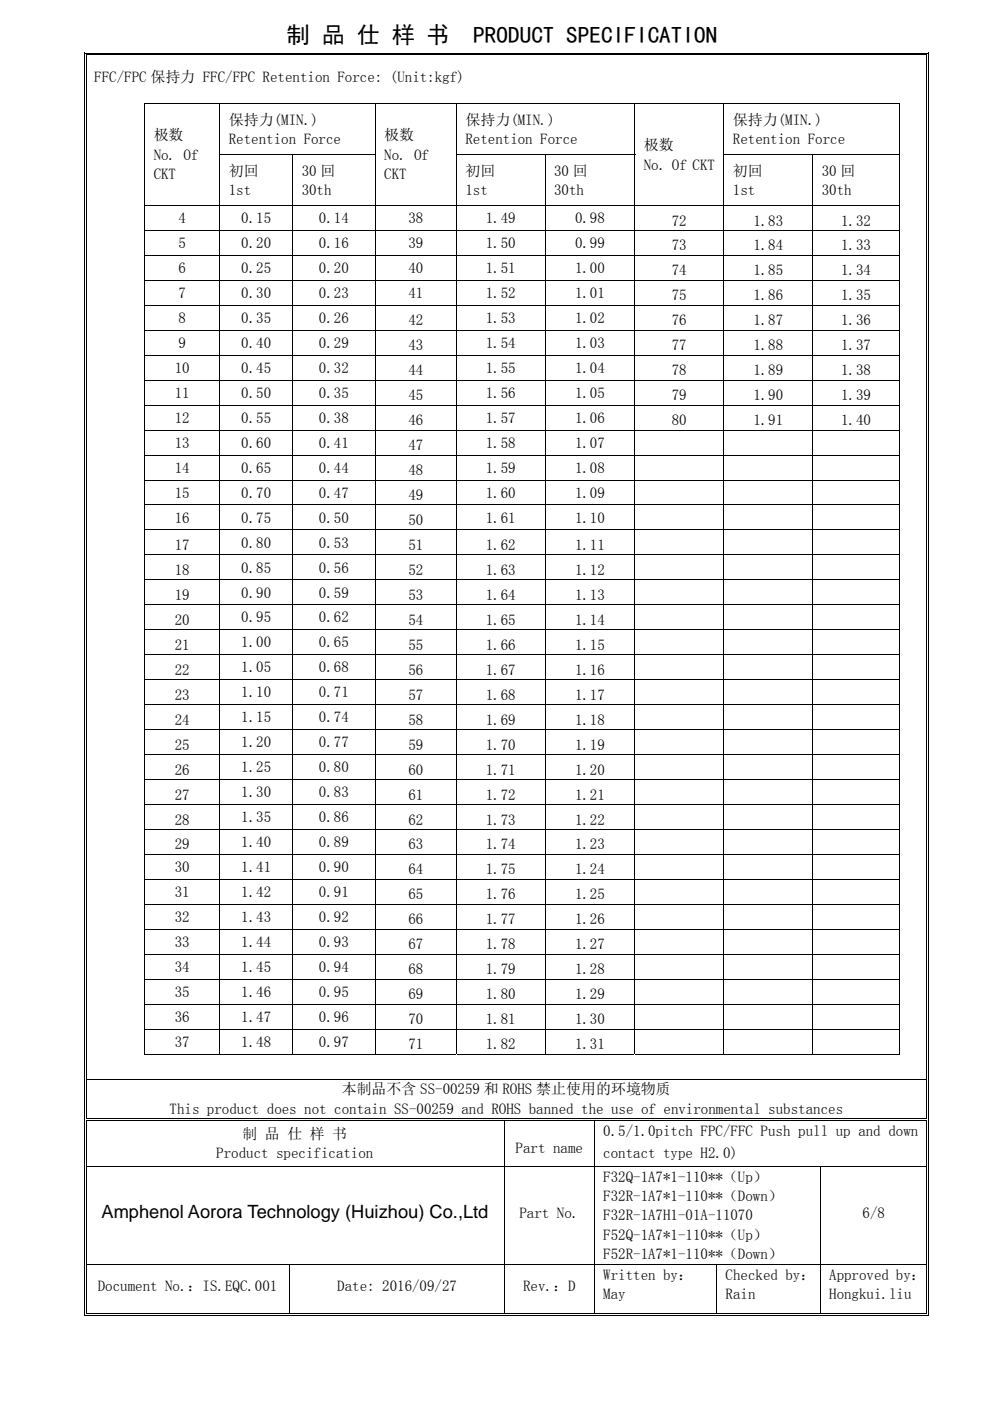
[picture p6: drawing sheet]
<svg xmlns="http://www.w3.org/2000/svg" width="210mm" height="297mm" viewBox="0 0 210 297" stroke-linecap="round" stroke-linejoin="round" font-family="sans-serif">
<defs><g id="words">
<g font-size="4.9">
<text x="60.9" y="9">制 品 仕 样 书</text>
<text x="100.4" y="9">PRODUCT SPECIFICATION</text>
</g>
<text font-size="3.9" x="21.5" y="258.2">Amphenol Aorora Technology (Huizhou) Co.,Ltd</text>
<g font-size="3.2">
<text x="20" y="17.4">FFC/FPC 保持力 FFC/FPC Retention Force: (Unit:kgf)</text>
<text x="32.6" y="29.8">极数</text>
<text x="48.5" y="26.5">保持力(MIN.)</text>
<text x="81.5" y="29.8">极数</text>
<text x="98.7" y="26.5">保持力(MIN.)</text>
<text x="155.4" y="26.5">保持力(MIN.)</text>
<text x="32.6" y="33.9">No. Of</text>
<text x="48.5" y="30.6">Retention Force</text>
<text x="81.5" y="33.9">No. Of</text>
<text x="98.7" y="30.6">Retention Force</text>
<text x="136.5" y="31.8">极数</text>
<text x="136.5" y="36">No. Of CKT</text>
<text x="155.4" y="30.6">Retention Force</text>
<text x="32.6" y="38">CKT</text>
<text x="48.5" y="37.2">初回</text>
<text x="48.5" y="41.3">1st</text>
<text x="64" y="37.2">30 回</text>
<text x="64" y="41.3">30th</text>
<text x="81.5" y="38">CKT</text>
<text x="98.7" y="37.2">初回</text>
<text x="98.7" y="41.3">1st</text>
<text x="117.5" y="37.2">30 回</text>
<text x="117.5" y="41.3">30th</text>
<text x="155.4" y="37.2">初回</text>
<text x="155.4" y="41.3">1st</text>
<text x="174.3" y="37.2">30 回</text>
<text x="174.3" y="41.3">30th</text>
<text x="37.9" y="47.3">4</text>
<text x="51.2" y="47.3">0.15</text>
<text x="67.6" y="47.3">0.14</text>
<text x="86.6" y="47.3">38</text>
<text x="103" y="47.3">1.49</text>
<text x="122" y="47.3">0.98</text>
<text x="142.5" y="47.8">72</text>
<text x="159.8" y="47.8">1.83</text>
<text x="178.4" y="47.8">1.32</text>
<text x="37.9" y="52.6">5</text>
<text x="51.2" y="52.6">0.20</text>
<text x="67.6" y="52.6">0.16</text>
<text x="86.6" y="52.6">39</text>
<text x="103" y="52.6">1.50</text>
<text x="122" y="52.6">0.99</text>
<text x="142.5" y="53.1">73</text>
<text x="159.8" y="53.1">1.84</text>
<text x="178.4" y="53.1">1.33</text>
<text x="37.9" y="57.9">6</text>
<text x="51.2" y="57.9">0.25</text>
<text x="67.6" y="57.9">0.20</text>
<text x="86.6" y="57.9">40</text>
<text x="103" y="57.9">1.51</text>
<text x="122" y="57.9">1.00</text>
<text x="142.5" y="58.4">74</text>
<text x="159.8" y="58.4">1.85</text>
<text x="178.4" y="58.4">1.34</text>
<text x="37.9" y="63.2">7</text>
<text x="51.2" y="63.2">0.30</text>
<text x="67.6" y="63.2">0.23</text>
<text x="86.6" y="63.2">41</text>
<text x="103" y="63.2">1.52</text>
<text x="122" y="63.2">1.01</text>
<text x="142.5" y="63.7">75</text>
<text x="159.8" y="63.7">1.86</text>
<text x="178.4" y="63.7">1.35</text>
<text x="37.9" y="68.5">8</text>
<text x="51.2" y="68.5">0.35</text>
<text x="67.6" y="68.5">0.26</text>
<text x="86.6" y="69">42</text>
<text x="103" y="68.5">1.53</text>
<text x="122" y="68.5">1.02</text>
<text x="142.5" y="69">76</text>
<text x="159.8" y="69">1.87</text>
<text x="178.4" y="69">1.36</text>
<text x="37.9" y="73.8">9</text>
<text x="51.2" y="73.8">0.40</text>
<text x="67.6" y="73.8">0.29</text>
<text x="86.6" y="74.3">43</text>
<text x="103" y="73.8">1.54</text>
<text x="122" y="73.8">1.03</text>
<text x="142.5" y="74.3">77</text>
<text x="159.8" y="74.3">1.88</text>
<text x="178.4" y="74.3">1.37</text>
<text x="37.1" y="79.1">10</text>
<text x="51.2" y="79.1">0.45</text>
<text x="67.6" y="79.1">0.32</text>
<text x="86.6" y="79.6">44</text>
<text x="103" y="79.1">1.55</text>
<text x="122" y="79.1">1.04</text>
<text x="142.5" y="79.6">78</text>
<text x="159.8" y="79.6">1.89</text>
<text x="178.4" y="79.6">1.38</text>
<text x="37.1" y="84.3">11</text>
<text x="37.1" y="89.6">12</text>
<text x="51.2" y="84.3">0.50</text>
<text x="51.2" y="89.6">0.55</text>
<text x="67.6" y="84.3">0.35</text>
<text x="67.6" y="89.6">0.38</text>
<text x="86.6" y="84.9">45</text>
<text x="103" y="84.3">1.56</text>
<text x="103" y="89.6">1.57</text>
<text x="122" y="84.3">1.05</text>
<text x="122" y="89.6">1.06</text>
<text x="142.5" y="84.9">79</text>
<text x="159.8" y="84.9">1.90</text>
<text x="178.4" y="84.9">1.39</text>
<text x="37.1" y="94.9">13</text>
<text x="51.2" y="94.9">0.60</text>
<text x="67.6" y="94.9">0.41</text>
<text x="86.6" y="90.1">46</text>
<text x="86.6" y="95.4">47</text>
<text x="103" y="94.9">1.58</text>
<text x="122" y="94.9">1.07</text>
<text x="142.5" y="90.1">80</text>
<text x="159.8" y="90.1">1.91</text>
<text x="178.4" y="90.1">1.40</text>
<text x="37.1" y="100.2">14</text>
<text x="51.2" y="100.2">0.65</text>
<text x="67.6" y="100.2">0.44</text>
<text x="86.6" y="100.7">48</text>
<text x="103" y="100.2">1.59</text>
<text x="122" y="100.2">1.08</text>
<text x="37.1" y="105.5">15</text>
<text x="51.2" y="105.5">0.70</text>
<text x="67.6" y="105.5">0.47</text>
<text x="86.6" y="106">49</text>
<text x="103" y="105.5">1.60</text>
<text x="122" y="105.5">1.09</text>
<text x="37.1" y="110.8">16</text>
<text x="51.2" y="110.8">0.75</text>
<text x="67.6" y="110.8">0.50</text>
<text x="86.6" y="111.3">50</text>
<text x="103" y="110.8">1.61</text>
<text x="122" y="110.8">1.10</text>
<text x="37.1" y="116.6">17</text>
<text x="51.2" y="116.1">0.80</text>
<text x="67.6" y="116.1">0.53</text>
<text x="86.6" y="116.6">51</text>
<text x="103" y="116.6">1.62</text>
<text x="122" y="116.6">1.11</text>
<text x="37.1" y="121.9">18</text>
<text x="51.2" y="121.4">0.85</text>
<text x="67.6" y="121.4">0.56</text>
<text x="86.6" y="121.9">52</text>
<text x="103" y="121.9">1.63</text>
<text x="122" y="121.9">1.12</text>
<text x="37.1" y="127.2">19</text>
<text x="51.2" y="126.7">0.90</text>
<text x="51.2" y="132">0.95</text>
<text x="67.6" y="126.7">0.59</text>
<text x="67.6" y="132">0.62</text>
<text x="86.6" y="127.2">53</text>
<text x="103" y="127.2">1.64</text>
<text x="122" y="127.2">1.13</text>
<text x="37.1" y="132.5">20</text>
<text x="37.1" y="137.8">21</text>
<text x="51.2" y="137.3">1.00</text>
<text x="67.6" y="137.3">0.65</text>
<text x="86.6" y="132.5">54</text>
<text x="86.6" y="137.8">55</text>
<text x="103" y="132.5">1.65</text>
<text x="103" y="137.8">1.66</text>
<text x="122" y="132.5">1.14</text>
<text x="122" y="137.8">1.15</text>
<text x="37.1" y="143.1">22</text>
<text x="51.2" y="142.6">1.05</text>
<text x="67.6" y="142.6">0.68</text>
<text x="86.6" y="143.1">56</text>
<text x="103" y="143.1">1.67</text>
<text x="122" y="143.1">1.16</text>
<text x="37.1" y="148.4">23</text>
<text x="51.2" y="147.8">1.10</text>
<text x="67.6" y="147.8">0.71</text>
<text x="86.6" y="148.4">57</text>
<text x="103" y="148.4">1.68</text>
<text x="122" y="148.4">1.17</text>
<text x="37.1" y="153.6">24</text>
<text x="51.2" y="153.1">1.15</text>
<text x="67.6" y="153.1">0.74</text>
<text x="86.6" y="153.6">58</text>
<text x="103" y="153.6">1.69</text>
<text x="122" y="153.6">1.18</text>
<text x="37.1" y="158.9">25</text>
<text x="51.2" y="158.4">1.20</text>
<text x="67.6" y="158.4">0.77</text>
<text x="86.6" y="158.9">59</text>
<text x="103" y="158.9">1.70</text>
<text x="122" y="158.9">1.19</text>
<text x="37.1" y="164.2">26</text>
<text x="51.2" y="163.7">1.25</text>
<text x="67.6" y="163.7">0.80</text>
<text x="86.6" y="164.2">60</text>
<text x="103" y="164.2">1.71</text>
<text x="122" y="164.2">1.20</text>
<text x="37.1" y="169.5">27</text>
<text x="51.2" y="169">1.30</text>
<text x="67.6" y="169">0.83</text>
<text x="86.6" y="169.5">61</text>
<text x="103" y="169.5">1.72</text>
<text x="122" y="169.5">1.21</text>
<text x="37.1" y="174.8">28</text>
<text x="51.2" y="174.3">1.35</text>
<text x="51.2" y="179.6">1.40</text>
<text x="67.6" y="174.3">0.86</text>
<text x="67.6" y="179.6">0.89</text>
<text x="86.6" y="174.8">62</text>
<text x="103" y="174.8">1.73</text>
<text x="122" y="174.8">1.22</text>
<text x="37.1" y="180.1">29</text>
<text x="37.1" y="184.9">30</text>
<text x="51.2" y="184.9">1.41</text>
<text x="67.6" y="184.9">0.90</text>
<text x="86.6" y="180.1">63</text>
<text x="86.6" y="185.4">64</text>
<text x="103" y="180.1">1.74</text>
<text x="103" y="185.4">1.75</text>
<text x="122" y="180.1">1.23</text>
<text x="122" y="185.4">1.24</text>
<text x="37.1" y="190.2">31</text>
<text x="51.2" y="190.2">1.42</text>
<text x="67.6" y="190.2">0.91</text>
<text x="86.6" y="190.7">65</text>
<text x="103" y="190.7">1.76</text>
<text x="122" y="190.7">1.25</text>
<text x="37.1" y="195.5">32</text>
<text x="51.2" y="195.5">1.43</text>
<text x="67.6" y="195.5">0.92</text>
<text x="86.6" y="196">66</text>
<text x="103" y="196">1.77</text>
<text x="122" y="196">1.26</text>
<text x="37.1" y="200.8">33</text>
<text x="51.2" y="200.8">1.44</text>
<text x="67.6" y="200.8">0.93</text>
<text x="86.6" y="201.3">67</text>
<text x="103" y="201.3">1.78</text>
<text x="122" y="201.3">1.27</text>
<text x="37.1" y="206.1">34</text>
<text x="51.2" y="206.1">1.45</text>
<text x="67.6" y="206.1">0.94</text>
<text x="86.6" y="206.6">68</text>
<text x="103" y="206.6">1.79</text>
<text x="122" y="206.6">1.28</text>
<text x="37.1" y="211.3">35</text>
<text x="51.2" y="211.3">1.46</text>
<text x="67.6" y="211.3">0.95</text>
<text x="86.6" y="211.9">69</text>
<text x="103" y="211.9">1.80</text>
<text x="122" y="211.9">1.29</text>
<text x="37.1" y="216.6">36</text>
<text x="37.1" y="221.9">37</text>
<text x="51.2" y="216.6">1.47</text>
<text x="51.2" y="221.9">1.48</text>
<text x="67.6" y="216.6">0.96</text>
<text x="67.6" y="221.9">0.97</text>
<text x="86.6" y="217.1">70</text>
<text x="103" y="217.1">1.81</text>
<text x="122" y="217.1">1.30</text>
<text x="86.6" y="222.4">71</text>
<text x="103" y="222.4">1.82</text>
<text x="122" y="222.4">1.31</text>
<text x="72.5" y="232.1">本制品不含 SS-00259 和 ROHS 禁止使用的环境物质</text>
<text x="36" y="236.2">This product does not contain SS-00259 and ROHS banned the use of environmental substances</text>
<text x="45.9" y="245.6">Product specification</text>
<text x="51.4" y="241.4">制 品 仕 样 书</text>
<text x="109.4" y="244.4">Part name</text>
<text x="128" y="240.9">0.5/1.0pitch FPC/FFC Push pull up and down</text>
<text x="128" y="245.6">contact type H2.0)</text>
<text x="128" y="250.5">F32Q-1A7*1-110**（Up）</text>
<text x="128" y="254.6">F32R-1A7*1-110**（Down）</text>
<text x="110.2" y="258.2">Part No.</text>
<text x="128" y="258.8">F32R-1A7H1-01A-11070</text>
<text x="128" y="262.9">F52Q-1A7*1-110**（Up）</text>
<text x="182.9" y="258.2">6/8</text>
<text x="128" y="267">F52R-1A7*1-110**（Down）</text>
<text x="20.7" y="273.8">Document No.：IS.EQC.001</text>
<text x="71.5" y="273.8">Date: 2016/09/27</text>
<text x="111" y="273.8">Rev.：D</text>
<text x="128" y="271.3">Written by：</text>
<text x="128" y="275.4">May</text>
<text x="153.9" y="271.3">Checked by：</text>
<text x="153.9" y="275.4">Rain</text>
<text x="175.9" y="271.3">Approved by：</text>
<text x="175.9" y="275.4">Hongkui.liu</text>
</g>
</g></defs>
<g fill="#000">
<path d="M17.8 11.2h.2v.5h-.2zM17.8 11.2h.6v.1h-.6zM18.2 11.5h.2v.2h-.2zM196.4 11.2h.6v.1h-.6zM196.4 11.5h.2v.2h-.2zM196.8 11.2h.2v.5h-.2zM30.6 21.9h.2v.2h-.2zM30.6 32.7h.2v.2h-.2zM190.7 21.9h.2v.2h-.2zM17.8 228.7h.2v.2h-.2zM17.8 237.1h.2v.6h-.2zM18.2 228.7h.2v.2h-.2z"/>
<path d="M18.2 237.6l.2 .1zM18.2 237.1h.2v.2h-.2zM18.2 237.5h.2v.1h-.2zM106.9 237.6l.2 .1zM106.9 237.1h.5v.2h-.5zM106.9 237.5h.5v.1h-.5zM126 237.6l.1 .1zM126 237.1h.5v.2h-.5zM126 237.5h.5v.1h-.5zM190.7 223.4h.2v.2h-.2zM196.4 228.7h.2v.2h-.2zM196.4 237.6l.2 .1z"/>
<path d="M196.4 237.1h.2v.2h-.2zM196.4 237.5h.2v.1h-.2zM196.8 228.7h.2v.2h-.2zM196.8 237.6l.2 .1zM196.8 237.1h.2v.5h-.2z"/>
</g>
<g fill="none" stroke="#000" stroke-width=".21">
<path d="M17.9 11.7v217M18.3 11.7v217M18.4 11.3h178M18.4 11.6h178M196.5 11.7v217M196.9 11.7v217M30.6 22h160.3M30.7 22.1v10.6M30.7 32.9v10.6M46.5 32.8h33.2M46.6 22.1v10.6M46.6 32.9v10.6"/>
<path d="M62.1 32.9v10.6M79.6 22.1v10.6M79.6 32.9v10.6M96.7 32.8h38M96.8 22.1v10.6M96.8 32.9v10.6M115.6 32.9v10.6M134.6 22.1v10.6M134.6 32.9v10.6M153.5 32.8h37.4M153.5 22.1v10.6M153.5 32.9v10.6"/>
<path d="M172.4 32.9v10.6M190.8 22.1v10.6M190.8 32.9v10.6M30.6 43.6h160.3M30.6 48.9h160.3M30.6 54.1h160.3M30.6 59.4h160.3M30.7 43.6v5.2M30.7 48.9v5.2M30.7 54.2v5.2M30.7 59.5v5.1M46.6 43.6v5.2"/>
<path d="M46.6 48.9v5.2M46.6 54.2v5.2M46.6 59.5v5.1M62.1 43.6v5.2M62.1 48.9v5.2M62.1 54.2v5.2M62.1 59.5v5.1M79.6 43.6v5.2M79.6 48.9v5.2M79.6 54.2v5.2M79.6 59.5v5.1M96.8 43.6v5.2"/>
<path d="M96.8 48.9v5.2M96.8 54.2v5.2M96.8 59.5v5.1M115.6 43.6v5.2M115.6 48.9v5.2M115.6 54.2v5.2M115.6 59.5v5.1M134.6 43.6v5.2M134.6 48.9v5.2M134.6 54.2v5.2M134.6 59.5v5.1M153.5 43.6v5.2"/>
<path d="M153.5 48.9v5.2M153.5 54.2v5.2M153.5 59.5v5.1M172.4 43.6v5.2M172.4 48.9v5.2M172.4 54.2v5.2M172.4 59.5v5.1M190.8 43.6v5.2M190.8 48.9v5.2M190.8 54.2v5.2M190.8 59.5v5.1M30.6 64.7h160.3"/>
<path d="M30.6 70h160.3M30.6 75.3h160.3M30.7 64.8v5.1M30.7 70.1v5.1M30.7 75.4v5.1M46.6 64.8v5.1M46.6 70.1v5.1M46.6 75.4v5.1M62.1 64.8v5.1M62.1 70.1v5.1M62.1 75.4v5.1M79.6 64.8v5.1"/>
<path d="M79.6 70.1v5.1M79.6 75.4v5.1M96.8 64.8v5.1M96.8 70.1v5.1M96.8 75.4v5.1M115.6 64.8v5.1M115.6 70.1v5.1M115.6 75.4v5.1M134.6 64.8v5.1M134.6 70.1v5.1M134.6 75.4v5.1M153.5 64.8v5.1"/>
<path d="M153.5 70.1v5.1M153.5 75.4v5.1M172.4 64.8v5.1M172.4 70.1v5.1M172.4 75.4v5.1M190.8 64.8v5.1M190.8 70.1v5.1M190.8 75.4v5.1M30.6 80.6h160.3M30.6 85.9h160.3M30.6 91.2h160.3M30.6 96.5h160.3"/>
<path d="M30.7 80.7v5.1M30.7 86v5.1M30.7 91.3v5.1M30.7 96.6v5.1M46.6 80.7v5.1M46.6 86v5.1M46.6 91.3v5.1M46.6 96.6v5.1M62.1 80.7v5.1M62.1 86v5.1M62.1 91.3v5.1M62.1 96.6v5.1"/>
<path d="M79.6 80.7v5.1M79.6 86v5.1M79.6 91.3v5.1M79.6 96.6v5.1M96.8 80.7v5.1M96.8 86v5.1M96.8 91.3v5.1M96.8 96.6v5.1M115.6 80.7v5.1M115.6 86v5.1M115.6 91.3v5.1M115.6 96.6v5.1"/>
<path d="M134.6 80.7v5.1M134.6 86v5.1M134.6 91.3v5.1M134.6 96.6v5.1M153.5 80.7v5.1M153.5 86v5.1M153.5 91.3v5.1M153.5 96.6v5.1M172.4 80.7v5.1M172.4 86v5.1M172.4 91.3v5.1M172.4 96.6v5.1"/>
<path d="M190.8 80.7v5.1M190.8 86v5.1M190.8 91.3v5.1M190.8 96.6v5.1M30.6 101.8h160.3M30.6 107.1h160.3M30.6 112.4h160.3M30.6 117.6h160.3M30.7 101.9v5.1M30.7 107.1v5.2M30.7 112.4v5.2M30.7 117.7v5.2"/>
<path d="M46.6 101.9v5.1M46.6 107.1v5.2M46.6 112.4v5.2M46.6 117.7v5.2M62.1 101.9v5.1M62.1 107.1v5.2M62.1 112.4v5.2M62.1 117.7v5.2M79.6 101.9v5.1M79.6 107.1v5.2M79.6 112.4v5.2M79.6 117.7v5.2"/>
<path d="M96.8 101.9v5.1M96.8 107.1v5.2M96.8 112.4v5.2M96.8 117.7v5.2M115.6 101.9v5.1M115.6 107.1v5.2M115.6 112.4v5.2M115.6 117.7v5.2M134.6 101.9v5.1M134.6 107.1v5.2M134.6 112.4v5.2M134.6 117.7v5.2"/>
<path d="M153.5 101.9v5.1M153.5 107.1v5.2M153.5 112.4v5.2M153.5 117.7v5.2M172.4 101.9v5.1M172.4 107.1v5.2M172.4 112.4v5.2M172.4 117.7v5.2M190.8 101.9v5.1M190.8 107.1v5.2M190.8 112.4v5.2M190.8 117.7v5.2"/>
<path d="M30.6 122.9h160.3M30.6 128.2h160.3M30.6 133.5h160.3M30.6 138.8h160.3M30.7 123v5.1M30.7 128.3v5.1M30.7 133.6v5.1M30.7 138.9v5.1M46.6 123v5.1M46.6 128.3v5.1M46.6 133.6v5.1M46.6 138.9v5.1"/>
<path d="M62.1 123v5.1M62.1 128.3v5.1M62.1 133.6v5.1M62.1 138.9v5.1M79.6 123v5.1M79.6 128.3v5.1M79.6 133.6v5.1M79.6 138.9v5.1M96.8 123v5.1M96.8 128.3v5.1M96.8 133.6v5.1M96.8 138.9v5.1"/>
<path d="M115.6 123v5.1M115.6 128.3v5.1M115.6 133.6v5.1M115.6 138.9v5.1M134.6 123v5.1M134.6 128.3v5.1M134.6 133.6v5.1M134.6 138.9v5.1M153.5 123v5.1M153.5 128.3v5.1M153.5 133.6v5.1M153.5 138.9v5.1"/>
<path d="M172.4 123v5.1M172.4 128.3v5.1M172.4 133.6v5.1M172.4 138.9v5.1M190.8 123v5.1M190.8 128.3v5.1M190.8 133.6v5.1M190.8 138.9v5.1M30.6 144.1h160.3M30.6 149.4h160.3M30.6 154.7h160.3M30.6 160h160.3"/>
<path d="M30.7 144.2v5.1M30.7 149.5v5.1M30.7 154.8v5.1M46.6 144.2v5.1M46.6 149.5v5.1M46.6 154.8v5.1M62.1 144.2v5.1M62.1 149.5v5.1M62.1 154.8v5.1M79.6 144.2v5.1M79.6 149.5v5.1M79.6 154.8v5.1"/>
<path d="M96.8 144.2v5.1M96.8 149.5v5.1M96.8 154.8v5.1M115.6 144.2v5.1M115.6 149.5v5.1M115.6 154.8v5.1M134.6 144.2v5.1M134.6 149.5v5.1M134.6 154.8v5.1M153.5 144.2v5.1M153.5 149.5v5.1M153.5 154.8v5.1"/>
<path d="M172.4 144.2v5.1M172.4 149.5v5.1M172.4 154.8v5.1M190.8 144.2v5.1M190.8 149.5v5.1M190.8 154.8v5.1M30.6 165.3h160.3M30.6 170.6h160.3M30.6 175.9h160.3M30.7 160.1v5.1M30.7 165.4v5.1M30.7 170.6v5.2"/>
<path d="M30.7 175.9v5.2M46.6 160.1v5.1M46.6 165.4v5.1M46.6 170.6v5.2M46.6 175.9v5.2M62.1 160.1v5.1M62.1 165.4v5.1M62.1 170.6v5.2M62.1 175.9v5.2M79.6 160.1v5.1M79.6 165.4v5.1M79.6 170.6v5.2"/>
<path d="M79.6 175.9v5.2M96.8 160.1v5.1M96.8 165.4v5.1M96.8 170.6v5.2M96.8 175.9v5.2M115.6 160.1v5.1M115.6 165.4v5.1M115.6 170.6v5.2M115.6 175.9v5.2M134.6 160.1v5.1M134.6 165.4v5.1M134.6 170.6v5.2"/>
<path d="M134.6 175.9v5.2M153.5 160.1v5.1M153.5 165.4v5.1M153.5 170.6v5.2M153.5 175.9v5.2M172.4 160.1v5.1M172.4 165.4v5.1M172.4 170.6v5.2M172.4 175.9v5.2M190.8 160.1v5.1M190.8 165.4v5.1M190.8 170.6v5.2"/>
<path d="M190.8 175.9v5.2M30.6 181.1h160.3M30.6 186.4h160.3M30.6 191.7h160.3M30.6 197h160.3M30.7 181.2v5.2M30.7 186.5v5.1M30.7 191.8v5.1M30.7 197.1v5.1M46.6 181.2v5.2M46.6 186.5v5.1M46.6 191.8v5.1"/>
<path d="M46.6 197.1v5.1M62.1 181.2v5.2M62.1 186.5v5.1M62.1 191.8v5.1M62.1 197.1v5.1M79.6 181.2v5.2M79.6 186.5v5.1M79.6 191.8v5.1M79.6 197.1v5.1M96.8 181.2v5.2M96.8 186.5v5.1M96.8 191.8v5.1"/>
<path d="M96.8 197.1v5.1M115.6 181.2v5.2M115.6 186.5v5.1M115.6 191.8v5.1M115.6 197.1v5.1M134.6 181.2v5.2M134.6 186.5v5.1M134.6 191.8v5.1M134.6 197.1v5.1M153.5 181.2v5.2M153.5 186.5v5.1M153.5 191.8v5.1"/>
<path d="M153.5 197.1v5.1M172.4 181.2v5.2M172.4 186.5v5.1M172.4 191.8v5.1M172.4 197.1v5.1M190.8 181.2v5.2M190.8 186.5v5.1M190.8 191.8v5.1M190.8 197.1v5.1M30.6 202.3h160.3M30.6 207.6h160.3M30.6 212.9h160.3"/>
<path d="M30.6 218.2h160.3M30.7 202.4v5.1M30.7 207.7v5.1M30.7 213v5.1M30.7 218.3v5.3M46.6 202.4v5.1M46.6 207.7v5.1M46.6 213v5.1M46.6 218.3v5.3M62.1 202.4v5.1M62.1 207.7v5.1M62.1 213v5.1"/>
<path d="M62.1 218.3v5.3M79.6 202.4v5.1M79.6 207.7v5.1M79.6 213v5.1M79.6 218.3v5.3M96.8 202.4v5.1M96.8 207.7v5.1M96.8 213v5.1M96.8 218.3v5.3M115.6 202.4v5.1M115.6 207.7v5.1M115.6 213v5.1"/>
<path d="M115.6 218.3v5.3M134.6 202.4v5.1M134.6 207.7v5.1M134.6 213v5.1M134.6 218.3v5.3M153.5 202.4v5.1M153.5 207.7v5.1M153.5 213v5.1M153.5 218.3v5.3M172.4 202.4v5.1M172.4 207.7v5.1M172.4 213v5.1"/>
<path d="M172.4 218.3v5.3M190.8 202.4v5.1M190.8 207.7v5.1M190.8 213v5.1M190.8 218.3v5.3M17.9 228.9v8.2M17.9 237.7v9.4M18.3 228.9v8.2M18.3 237.7v9.4M18.4 228.8h178M18.4 237.2h88.5M18.4 237.6h88.5"/>
<path d="M30.6 223.5h15.9M46.7 223.5h15.3M62.2 223.5h17.3M79.7 223.5h17M96.9 223.5h18.6M107 237.7v9.4M107.4 237.2h18.6M107.4 237.6h18.6M115.7 223.5h18.9M126 237.7v9.4M126.5 237.2h69.9M126.5 237.6h69.9"/>
<path d="M134.7 223.5h18.8M153.6 223.5h18.7M172.5 223.5h18.2M196.5 228.9v8.2M196.5 237.7v9.4M196.9 228.9v8.2M196.9 237.7v9.4"/>
</g>
<path d="M21.5 254.6h82.1v4.4h-82.1z" fill="#fff"/>
<g fill="#000">
<path d="M17.8 247.1h.2v.2h-.2zM18.2 247.1h.2v.2h-.2zM196.4 247.1h.2v.2h-.2zM196.8 247.1h.2v.2h-.2zM17.8 268h.2v.1h-.2zM17.8 278.7h.6v.2h-.6zM18.2 268h.2v.1h-.2zM18.2 278.4h.2v.2h-.2zM61.4 278.4h.5v.2h-.5zM106.9 278.4h.5v.2h-.5zM126 278.4h.5v.2h-.5zM126 278.7h.5v.2h-.5z"/>
<path d="M151.9 278.4h.5v.2h-.5zM173.9 278.4h.5v.2h-.5zM196.4 268h.2v.1h-.2zM196.4 278.7h.6v.2h-.6zM196.4 278.4h.2v.2h-.2zM196.8 268h.2v.1h-.2zM196.8 278.4h.2v.5h-.2z"/>
</g>
<g fill="none" stroke="#000" stroke-width=".21">
<path d="M17.9 247.3v20.7M18.3 247.3v20.7M18.4 247.2h178M107 247.3v20.7M126 247.3v20.7M174 247.3v20.7M196.5 247.3v20.7M196.9 247.3v20.7M17.9 268.1v10.8M18.3 268.1v10.3M18.4 268.1h178M18.4 278.8h107.6"/>
<path d="M18.4 278.5h43M61.5 268.1v10.3M61.9 278.5h45M107 268.1v10.3M107.4 278.5h18.6M126 268.1v10.3M126.5 278.5h25.4M152 268.1v10.3M152.4 278.5h21.5M174 268.1v10.3M174.4 278.5h22M196.4 278.8h-69.9"/>
<path d="M196.5 268.1v10.3M196.9 268.1v10.3"/>
</g>
<use href="#words"/>
</svg>
